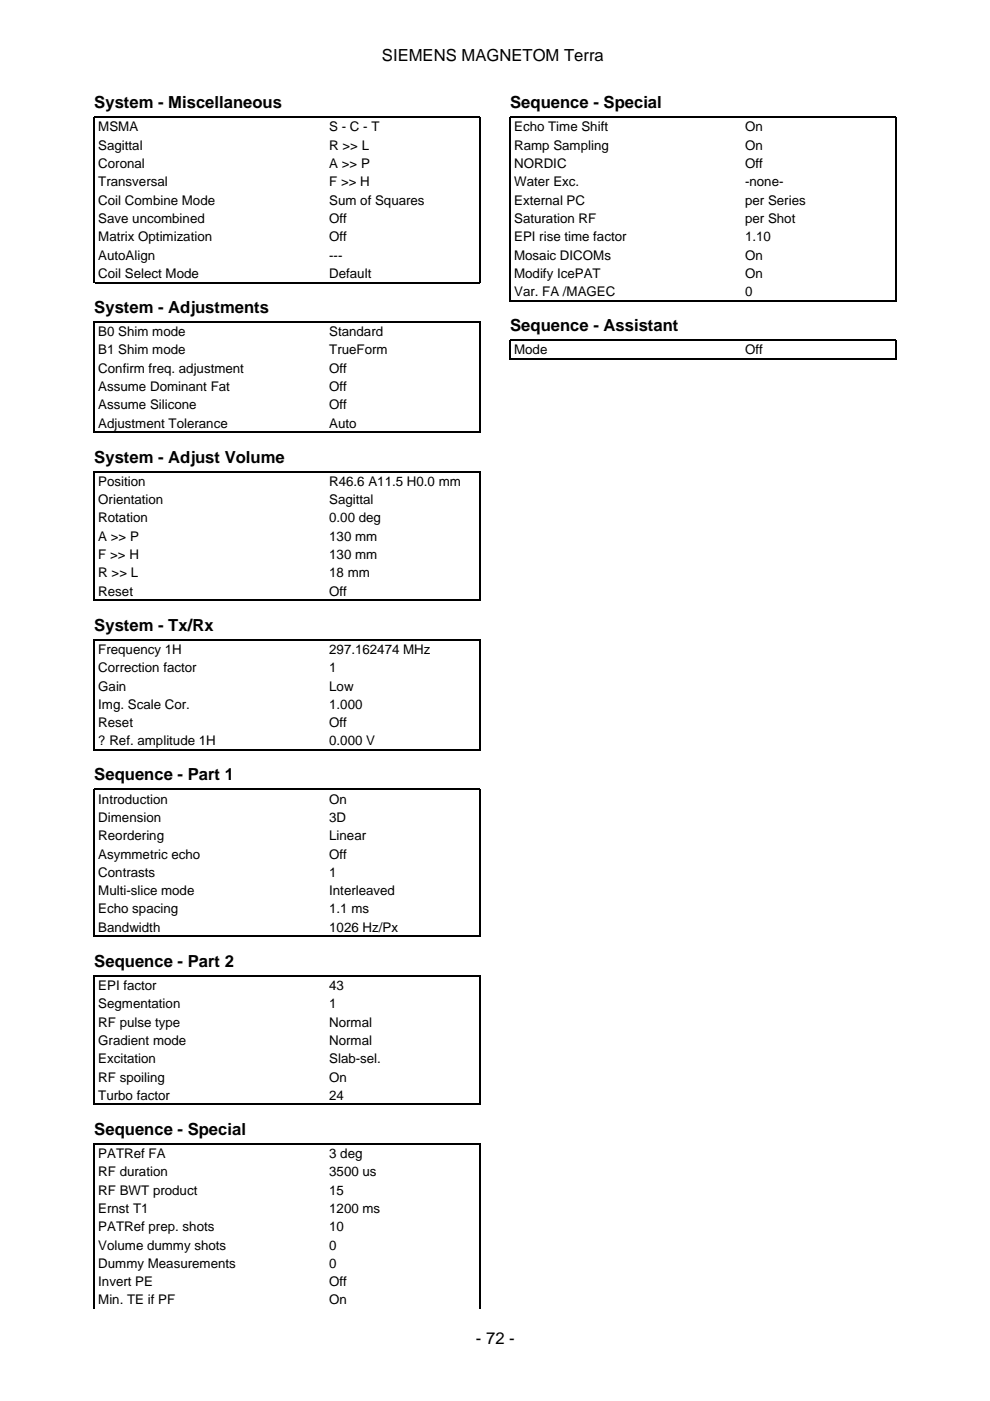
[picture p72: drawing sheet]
<svg xmlns="http://www.w3.org/2000/svg" width="210mm" height="297mm" viewBox="0 0 210 297" stroke-linecap="round" stroke-linejoin="round" font-family="sans-serif">
<defs><g id="words">
<g font-size="3.5">
<text x="81" y="12.9">SIEMENS MAGNETOM Terra</text>
<text x="20" y="22.9">System - Miscellaneous</text>
<text x="108.2" y="22.9">Sequence - Special</text>
<text x="20" y="66.3">System - Adjustments</text>
<text x="108.2" y="70.2">Sequence - Assistant</text>
<text x="20" y="98.1">System - Adjust Volume</text>
<text x="20" y="133.7">System - Tx/Rx</text>
<text x="20" y="165.5">Sequence - Part 1</text>
<text x="20" y="205">Sequence - Part 2</text>
<text x="20" y="240.6">Sequence - Special</text>
<text x="100.9" y="284.9">- 72 -</text>
</g>
<g font-size="2.8">
<text x="20.8" y="27.9">MSMA</text>
<text x="69.8" y="27.9">S - C - T</text>
<text x="109" y="27.9">Echo Time Shift</text>
<text x="158" y="27.9">On</text>
<text x="20.8" y="31.7">Sagittal</text>
<text x="20.8" y="35.6">Coronal</text>
<text x="69.8" y="31.7">R &gt;&gt; L</text>
<text x="69.8" y="35.6">A &gt;&gt; P</text>
<text x="109" y="31.7">Ramp Sampling</text>
<text x="109" y="35.6">NORDIC</text>
<text x="158" y="31.7">On</text>
<text x="158" y="35.6">Off</text>
<text x="20.8" y="39.5">Transversal</text>
<text x="69.8" y="39.5">F &gt;&gt; H</text>
<text x="109" y="39.5">Water Exc.</text>
<text x="158" y="39.5">-none-</text>
<text x="20.8" y="43.4">Coil Combine Mode</text>
<text x="20.8" y="47.3">Save uncombined</text>
<text x="69.8" y="43.4">Sum of Squares</text>
<text x="69.8" y="47.3">Off</text>
<text x="109" y="43.4">External PC</text>
<text x="109" y="47.3">Saturation RF</text>
<text x="158" y="43.4">per Series</text>
<text x="158" y="47.3">per Shot</text>
<text x="20.8" y="51.2">Matrix Optimization</text>
<text x="69.8" y="51.2">Off</text>
<text x="109" y="51.2">EPI rise time factor</text>
<text x="158" y="51.2">1.10</text>
<text x="20.8" y="55">AutoAlign</text>
<text x="20.8" y="58.9">Coil Select Mode</text>
<text x="69.8" y="55">---</text>
<text x="69.8" y="58.9">Default</text>
<text x="109" y="55">Mosaic DICOMs</text>
<text x="109" y="58.9">Modify IcePAT</text>
<text x="158" y="55">On</text>
<text x="158" y="58.9">On</text>
<text x="109" y="62.8">Var. FA /MAGEC</text>
<text x="158" y="62.8">0</text>
<text x="20.8" y="71.3">B0 Shim mode</text>
<text x="69.8" y="71.3">Standard</text>
<text x="20.8" y="75.1">B1 Shim mode</text>
<text x="69.8" y="75.1">TrueForm</text>
<text x="109" y="75.1">Mode</text>
<text x="158" y="75.1">Off</text>
<text x="20.8" y="79">Confirm freq. adjustment</text>
<text x="20.8" y="82.9">Assume Dominant Fat</text>
<text x="69.8" y="79">Off</text>
<text x="69.8" y="82.9">Off</text>
<text x="20.8" y="86.8">Assume Silicone</text>
<text x="69.8" y="86.8">Off</text>
<text x="20.8" y="90.7">Adjustment Tolerance</text>
<text x="69.8" y="90.7">Auto</text>
<text x="20.8" y="103">Position</text>
<text x="20.8" y="106.9">Orientation</text>
<text x="69.8" y="103">R46.6 A11.5 H0.0 mm</text>
<text x="69.8" y="106.9">Sagittal</text>
<text x="20.8" y="110.8">Rotation</text>
<text x="69.8" y="110.8">0.00 deg</text>
<text x="20.8" y="114.7">A &gt;&gt; P</text>
<text x="20.8" y="118.5">F &gt;&gt; H</text>
<text x="69.8" y="114.7">130 mm</text>
<text x="69.8" y="118.5">130 mm</text>
<text x="20.8" y="122.4">R &gt;&gt; L</text>
<text x="69.8" y="122.4">18 mm</text>
<text x="20.8" y="126.3">Reset</text>
<text x="69.8" y="126.3">Off</text>
<text x="20.8" y="138.6">Frequency 1H</text>
<text x="20.8" y="142.5">Correction factor</text>
<text x="69.8" y="138.6">297.162474 MHz</text>
<text x="69.8" y="142.5">1</text>
<text x="20.8" y="146.4">Gain</text>
<text x="69.8" y="146.4">Low</text>
<text x="20.8" y="150.3">Img. Scale Cor.</text>
<text x="20.8" y="154.2">Reset</text>
<text x="69.8" y="150.3">1.000</text>
<text x="69.8" y="154.2">Off</text>
<text x="20.8" y="158">? Ref. amplitude 1H</text>
<text x="69.8" y="158">0.000 V</text>
<text x="20.8" y="170.4">Introduction</text>
<text x="69.8" y="170.4">On</text>
<text x="20.8" y="174.3">Dimension</text>
<text x="20.8" y="178.2">Reordering</text>
<text x="69.8" y="174.3">3D</text>
<text x="69.8" y="178.2">Linear</text>
<text x="20.8" y="182">Asymmetric echo</text>
<text x="20.8" y="185.9">Contrasts</text>
<text x="69.8" y="182">Off</text>
<text x="69.8" y="185.9">1</text>
<text x="20.8" y="189.8">Multi-slice mode</text>
<text x="69.8" y="189.8">Interleaved</text>
<text x="20.8" y="193.7">Echo spacing</text>
<text x="20.8" y="197.6">Bandwidth</text>
<text x="69.8" y="193.7">1.1 ms</text>
<text x="69.8" y="197.6">1026 Hz/Px</text>
<text x="20.8" y="209.9">EPI factor</text>
<text x="69.8" y="209.9">43</text>
<text x="20.8" y="213.8">Segmentation</text>
<text x="69.8" y="213.8">1</text>
<text x="20.8" y="217.7">RF pulse type</text>
<text x="20.8" y="221.5">Gradient mode</text>
<text x="69.8" y="217.7">Normal</text>
<text x="69.8" y="221.5">Normal</text>
<text x="20.8" y="225.4">Excitation</text>
<text x="69.8" y="225.4">Slab-sel.</text>
<text x="20.8" y="229.3">RF spoiling</text>
<text x="20.8" y="233.2">Turbo factor</text>
<text x="69.8" y="229.3">On</text>
<text x="69.8" y="233.2">24</text>
<text x="20.8" y="245.5">PATRef FA</text>
<text x="69.8" y="245.5">3 deg</text>
<text x="20.8" y="249.4">RF duration</text>
<text x="69.8" y="249.4">3500 us</text>
<text x="20.8" y="253.3">RF BWT product</text>
<text x="20.8" y="257.2">Ernst T1</text>
<text x="69.8" y="253.3">15</text>
<text x="69.8" y="257.2">1200 ms</text>
<text x="20.8" y="261.1">PATRef prep. shots</text>
<text x="69.8" y="261.1">10</text>
<text x="20.8" y="264.9">Volume dummy shots</text>
<text x="20.8" y="268.8">Dummy Measurements</text>
<text x="69.8" y="264.9">0</text>
<text x="69.8" y="268.8">0</text>
<text x="20.8" y="272.7">Invert PE</text>
<text x="69.8" y="272.7">Off</text>
<text x="20.8" y="276.6">Min. TE if PF</text>
<text x="69.8" y="276.6">On</text>
</g>
</g></defs>
<g fill="none" stroke="#000" stroke-width=".26">
<path d="M20.1 59.9h81.6M20 60v-35.2h81.8v35.2M108.2 63.9v-39.1h81.8v39.1M108.2 76.3v-4.2h81.8v4.2M108.3 63.8h81.6M108.3 76.1h81.6M20 91.8v-23.6h81.8v23.6M20.1 91.7h81.6M20 127.4v-27.4h81.8v27.4M20.1 127.3h81.6M20 159.2v-23.6h81.8v23.6M20.1 159h81.6"/>
<path d="M20 198.7v-31.3h81.8v31.3M20.1 198.5h81.6M20 234.3v-27.4h81.8v27.4M20.1 234.2h81.6M20 277.4v-34.9h81.8v34.9"/>
</g>
<use href="#words"/>
</svg>
